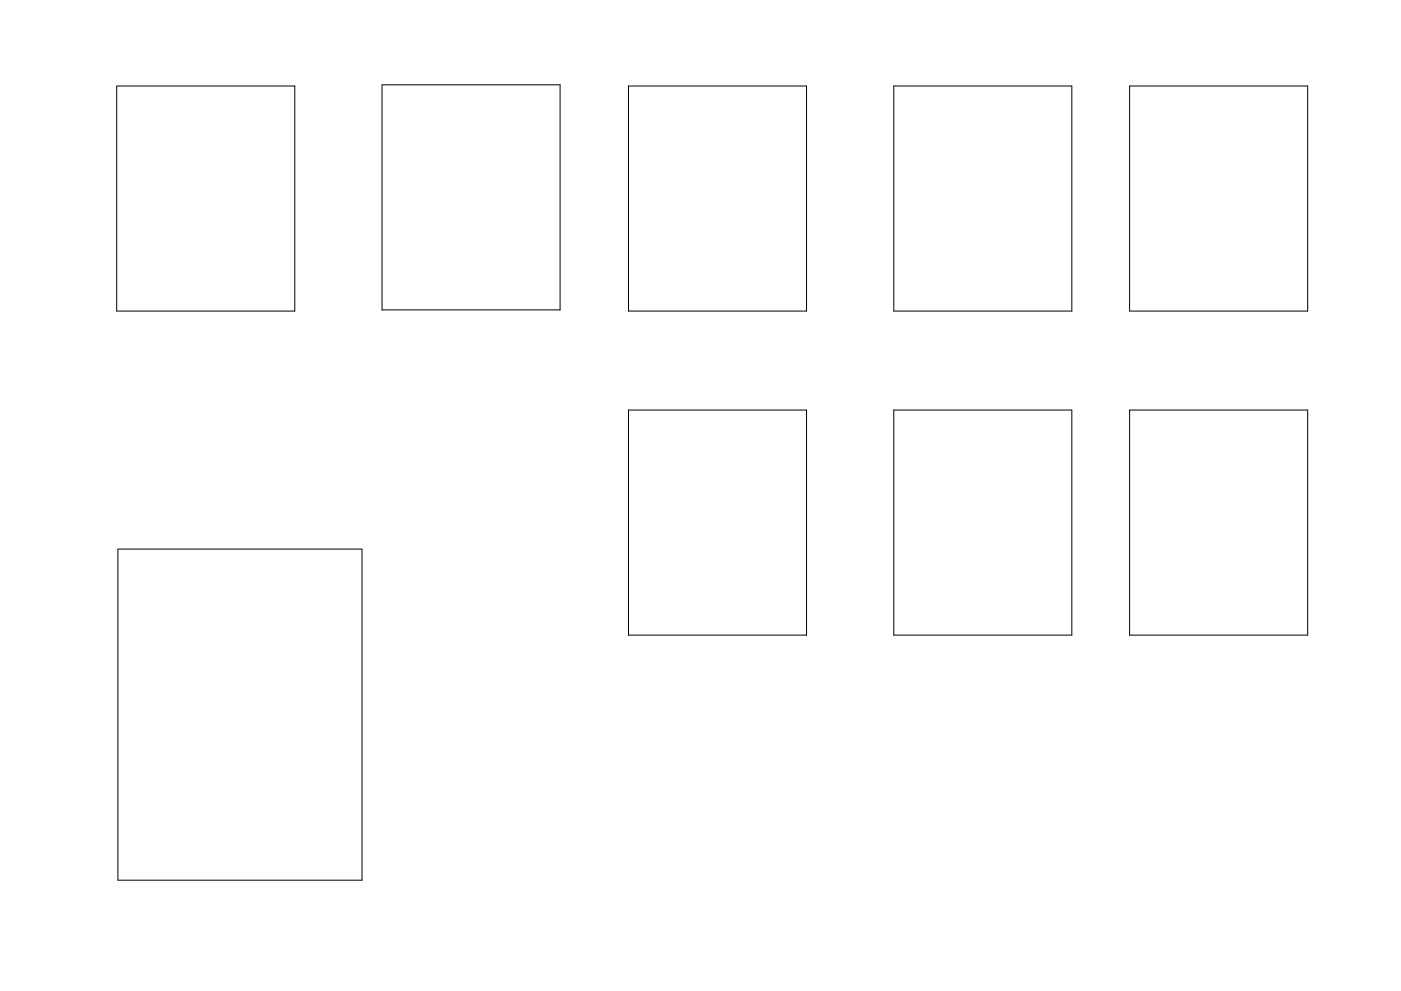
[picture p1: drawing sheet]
<svg xmlns="http://www.w3.org/2000/svg" width="297mm" height="210mm" viewBox="0 0 297 210" stroke-linecap="round" stroke-linejoin="round" font-family="sans-serif">
<path d="M24.7 18.2h37.8v47.8h-37.8zM81 18h37.8v47.7h-37.8zM133.2 18.2h37.8v47.8h-37.8zM189.5 18.2h37.7v47.8h-37.7zM239.5 18.2h37.8v47.8h-37.8zM133.2 87h37.8v47.7h-37.8zM189.5 87h37.7v47.7h-37.7zM239.5 87h37.8v47.7h-37.8zM25 116.5h51.7v70.2h-51.7z" fill="none" stroke="#000" stroke-width=".21"/>
</svg>
